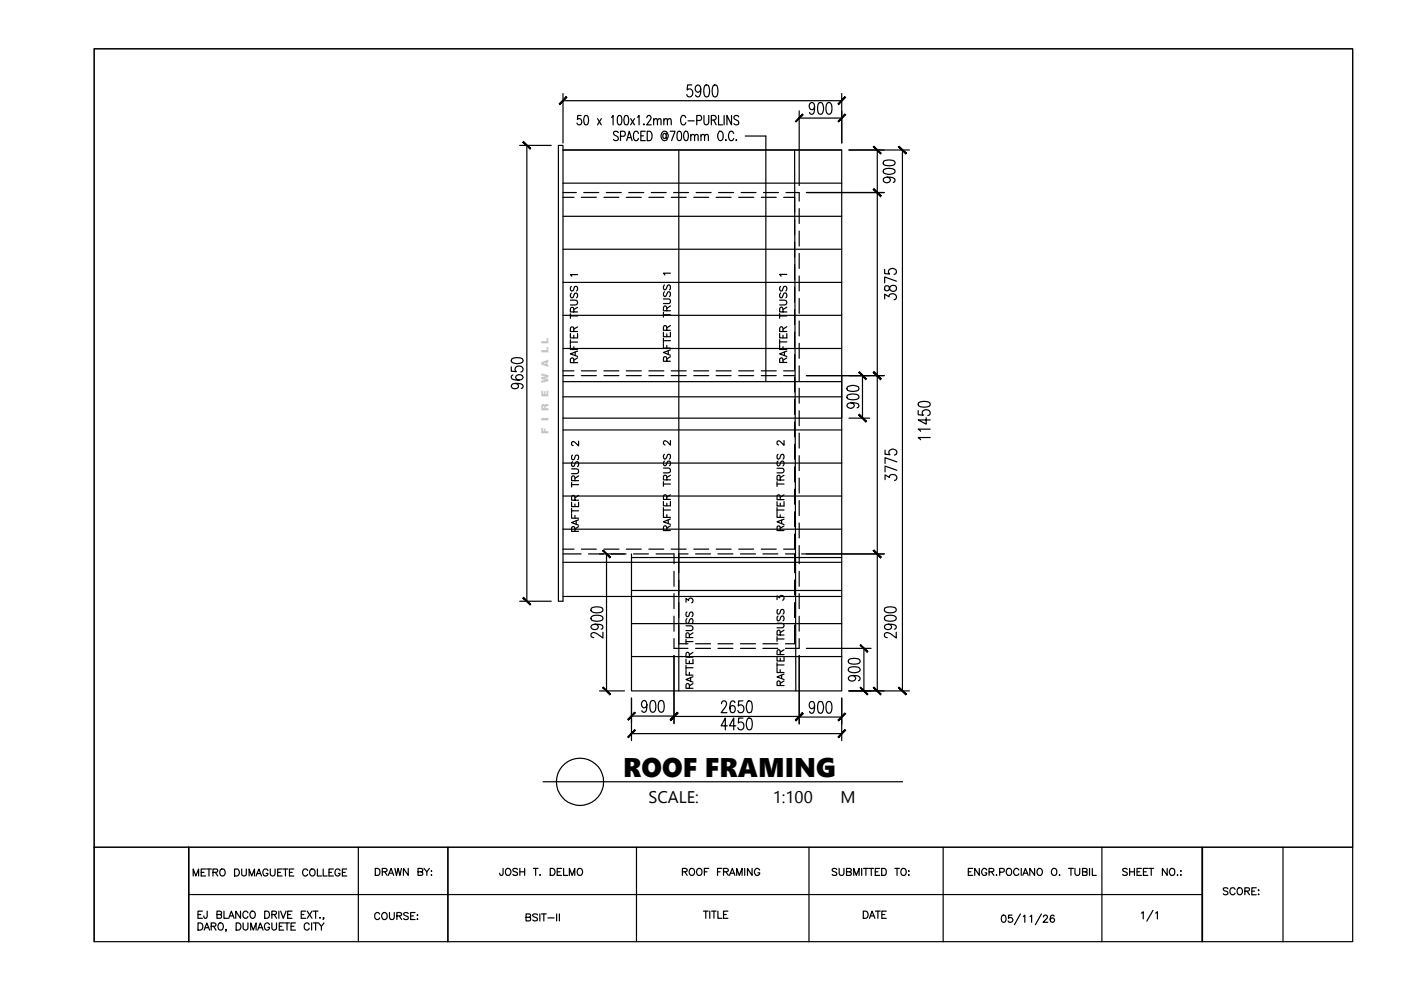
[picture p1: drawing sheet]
<svg xmlns="http://www.w3.org/2000/svg" width="297mm" height="210mm" viewBox="0 0 297 210" stroke-linecap="round" stroke-linejoin="round" font-family="sans-serif">
<defs><g id="words">
<g font-size="6.2">
<text x="183.4" y="87.8" transform="rotate(-90 183.4 87.8)">900</text>
<text x="135.1" y="152.4">900</text>
</g>
<g font-size="5.7">
<text x="144.6" y="21.9">5900</text>
<text x="170.7" y="25.4">900</text>
<text x="112.2" y="83.6" transform="rotate(-90 112.2 83.6)">9650</text>
<text x="129.1" y="136.5" transform="rotate(-90 129.1 136.5)">2900</text>
<text x="183.4" y="145.7" transform="rotate(-90 183.4 145.7)">900</text>
<text x="152" y="155.9">4450</text>
<text x="152" y="152.4">2650</text>
<text x="170.7" y="152.4">900</text>
<text x="132.1" y="164.8">ROOF FRAMING</text>
</g>
<g font-size="4.4">
<text x="258.6" y="190.9">SCORE:</text>
<text x="78.7" y="196.1">COURSE:</text>
<text x="182" y="195.8">DATE</text>
</g>
<g font-size="3.6">
<text x="137.5" y="170.2">SCALE:</text>
<text x="163.9" y="170.2">1:100</text>
<text x="178.2" y="170.2">M</text>
</g>
<text font-size="2.1" fill="#c7c8ca" x="116.3" y="91.9" transform="rotate(-90 116.3 91.9)">F I R E W A L L</text>
</g></defs>
<!-- layer: 0 -->
<g fill="none" stroke="#000" stroke-width=".25">
<path d="M20 10.3h266.8v189.4h-266.8zM119.4 19.8v10.5M178.5 19.8v10.5M110.2 30.8h6.7M111.7 30.8v96.7M118.4 30.8h1v96.7h-1zM119.4 21.4h59.1M119.4 38.8h59.1M123.2 24.5h-.7l-.1 .8a.6 .6 0 0 1 1 .5 .6 .6 0 0 1-1 .5l-.1-.2M124 24.6l.4-.1a1.36 1.36 0 0 1 0 2h-.2a1.56 1.56 0 0 1-.2-1.9zM126.7 25.2l.8 1.3M127.5 25.2l-.8 1.3"/>
<path d="M129.7 24.9l.3-.4v2M131.1 24.6l.3-.1a1.36 1.36 0 0 1 0 2h-.1a1.56 1.56 0 0 1-.2-1.9zM131.1 28.1a.53 .53 0 0 0-.6-.3 .53 .53 0 0 0-.4 .5l.1 .3 .7 .4a.48 .48 0 0 1 .2 .5 .48 .48 0 0 1-.4 .3h-.3l-.3-.2M131.6 28.9l.8-.1 .2-.3-.2-.6-.8-.1v2M132.5 24.6l.4-.1a1.36 1.36 0 0 1 0 2h-.2a1.56 1.56 0 0 1-.2-1.9zM132.9 29.8l.5-2 .6 2M133.1 29.2h.7M133.7 25.2l.8 1.3M134.5 25.2l-.8 1.3M135.2 24.9l.3-.4v2M135.4 28.3a.51 .51 0 0 0-.8-.4 1.44 1.44 0 0 0 .1 1.9 .52 .52 0 0 0 .7-.4M135.9 28.8h.5"/>
<path d="M136.4 26.4h.2zM136.8 27.8h-.9v2h.9M137.1 24.9l.3-.4h.3l.3 .2a.66 .66 0 0 1-.2 .8l-.7 1h1M137.2 27.8h.5a1.2 1.2 0 0 1 0 2h-.5zM138.6 25.5l.3-.3h.4l.1 1.3M138.6 25.2v1.3M139.4 25.5l.3-.3h.4l.1 1.3M140.7 25.5l.4-.3h.4v1.3M140.7 25.2v1.3M141.3 28.6l-.3-.3a.53 .53 0 0 0-.5 .5 .53 .53 0 0 0 .5 .6l.3-.3M141.3 28.3v1.1a.84 .84 0 0 0 .4-.9 .84 .84 0 0 0-.7-.7 1.01 1.01 0 0 0-.9 1 1.01 1.01 0 0 0 .9 1l.5-.2M141.5 25.5l.4-.3h.3l.1 1.3"/>
<path d="M142.1 27.8h1l-.7 2M143.7 27.9l.4-.1a1.36 1.36 0 0 1 0 2h-.1a1.56 1.56 0 0 1-.3-1.9zM143.9 31.8v114.7M145.2 27.9l.3-.1a1.36 1.36 0 0 1 0 2h-.1a1.42 1.42 0 0 1-.2-1.9zM145.4 24.9a.51 .51 0 0 0-.8-.3 1.38 1.38 0 0 0 .1 1.9 .53 .53 0 0 0 .7-.5M145.9 25.6h1.3M146.5 28.9l.3-.4 .4 .1 .1 1.2M146.5 28.5v1.3M147.3 28.9l.3-.4 .3 .1 .1 1.2M147.7 25.5h.9l.1-.3-.1-.6-.9-.1v2M148.6 28.9l.4-.4 .3 .1 .1 1.2M148.6 28.5v1.3"/>
<path d="M149.3 24.5v1.7a.47 .47 0 0 0 .5 .3 .47 .47 0 0 0 .4-.3l.1-1.7M149.4 28.9l.4-.4 .3 .1 .1 1.2M150.8 25.5h.7l.3-.3v-.3l-.1-.3-.9-.1v2M151.3 25.5l.5 1M152.3 24.5v2h.9M152.5 27.9l.1-.1a.86 .86 0 0 1 .7 1.3 .6 .6 0 0 1-.6 .7 .6 .6 0 0 1-.5-.7v-.5zM153.5 24.5v2M153.8 29.7h.2zM155.1 24.5v2l-1-2v2M155.6 28.3a.51 .51 0 0 0-.8-.4 1.38 1.38 0 0 0 .1 1.9 .53 .53 0 0 0 .7-.4M156 29.7h.2zM156.6 24.8a.49 .49 0 0 0-.8-.3 .49 .49 0 0 0 .1 .8l.4 .2a.54 .54 0 0 1 .2 .9 .54 .54 0 0 1-.9-.2"/>
<path d="M158 28.8h4.4v52.1M168.5 31.8l.2 114.7M169.4 23.5v15.8M178.5 31.8h-59.1h59.1v114.7h-44.6v-29.1M180 31.8h12.8M186 31.8v114.7M187.4 36a2.65 2.65 0 0 1 2.2 0l.2 .4a1.62 1.62 0 0 1-2.1 .4l-.3-.1zM187.4 34.2a2.65 2.65 0 0 1 2.2 0l.2 .4a1.62 1.62 0 0 1-2.1 .5l-.3-.2zM188.1 37.6a.71 .71 0 0 1 .7 .6 .74 .74 0 0 1-.9 .5 .74 .74 0 0 1-.5-.8 2.09 2.09 0 0 1 2.2 0l.2 .4-.2 .3-.2 .1M191.3 31.8v114.7M119.4 40.8h2.8M119.4 41.8h2.3"/>
<path d="M119.4 45.9h59.1M119.4 52.8h59.1M119.4 59.9h59.1M122.5 58.2h-1.6l.3 .4M123.3 41.8h3.1M123.8 40.8h3.1M128 41.8h3.2M128.6 40.8h3.1M132.8 41.8h3.2M133.3 40.8h3.2M137.6 41.8h3.1M138.1 40.8h3.2"/>
<path d="M142.1 57.9h-1.4l.3 .4M142.3 41.8h3.2M142.8 40.8h3.2M147.1 41.8h3.2M147.6 40.8h3.2M151.8 41.8h3.2M152.3 40.8h3.2M156.6 41.8h3.2M157.1 40.8h3.2M161.4 41.8h3.2M161.9 40.8h3.1M166.1 41.8h2.4v3.2"/>
<path d="M166.7 40.8h2.7v1.8M166.8 58.2h-1.5l.3 .4M168.5 46.6v3.2M168.5 51.4v3.1M168.5 56.1v3.2M169.4 44.2v3.2M169.4 49v3.2M169.4 53.7v3.2M169.4 58.5v3.2M171 40.8h16.5M187.6 57.1v.9l1 .1a.75 .75 0 0 1 0-1.1 .75 .75 0 0 1 1.1 0 .59 .59 0 0 1 .4 .7 .59 .59 0 0 1-.5 .5M190.1 59.6l-2.5-.9v1.3"/>
<path d="M119.4 79.6h2.3M119.4 78.6h2.3M119.4 66.9h59.1M119.4 73.9h59.1M120.9 73.2v.9h1.6M120.9 70.7v.9h1.6v-.9M120.9 63.6h1.1l.5 .5-.1 .3-.4 .3h-1.1M120.9 72.5h1.6M120.9 67h1.6M120.9 66.5v1M120.9 72v1M121.1 62.2a.54 .54 0 0 0-.2 .5 .54 .54 0 0 0 .4 .4l.2-.1 .4-.8h.3a.63 .63 0 0 1 0 .9"/>
<path d="M121.1 60.7a.54 .54 0 0 0-.2 .6 .54 .54 0 0 0 .4 .4l.3-.3 .3-.6 .3-.1a.63 .63 0 0 1 0 1M121.7 76.9l-.1-.9-.4-.1-.3 .3v.7h1.6M121.7 70.3l-.1-.9h-.5l-.2 .3v.6h1.6M121.7 66.1l-.1-.8-.5-.1-.2 .3v.6h1.6M121.7 71.1v.5M121.7 73.5v.6M121.9 74.6v.8M122.5 74.4l-1.6 .6 1.6 .6M122.5 75.9l-.8 .5M122.5 69.3l-.8 .5M122.5 65.2l-.8 .4M123.3 79.6h3.1"/>
<path d="M123.3 78.6h3.1M128 79.6h3.2M128 78.6h3.2M132.8 79.6h3.2M132.8 78.6h3.2M137.6 79.6h3.1M137.6 78.6h3.1M140.7 72.9v.9h1.4M140.7 70.5v.9h1.4v-.9M140.7 63.4h1a.49 .49 0 0 1 .4 .5 .49 .49 0 0 1-.4 .5h-1M140.7 72.2h1.4M140.7 66.2v1"/>
<path d="M140.7 71.7v1M140.7 66.7h1.4M140.9 61.9l-.2 .3 .2 .7 .3-.1 .5-.9 .4 .1v.5l-.2 .4M140.9 60.4l-.2 .2a.54 .54 0 0 0 .3 .8l.7-1 .4 .2v.5l-.2 .3M141.4 76.6l-.1-.9h-.5l-.1 .9h1.4M141.4 70l-.1-.8-.2-.2-.3 .1-.1 .9h1.4M141.4 65.9l-.1-.9-.2-.1-.3 .1-.1 .9h1.4M141.4 70.8v.6M141.4 73.3v.5M141.7 74.4v.7M142.1 74.2l-1.4 .5 1.4 .6M142.1 75.6l-.7 .5"/>
<path d="M142.1 69l-.7 .5M142.1 64.9l-.7 .5M142.3 79.6h3.2M142.3 78.6h3.2M147.1 79.6h3.2M147.1 78.6h3.2M151.8 79.6h3.2M151.8 78.6h3.2M156.6 79.6h3.2M156.6 78.6h3.2M161.4 79.6h3.2M161.4 78.6h3.2"/>
<path d="M165.3 73.2v.9h1.5M165.3 70.7v.9h1.5v-.9M165.3 63.6h1.1l.2 .1 .2 .4-.2 .5-1.3 .1M165.3 72.5h1.5M165.3 66.5v1M165.3 72v1M165.3 67h1.5M165.5 62.1l-.1 .2a.53 .53 0 0 0 .3 .8l.2-.1 .3-.8 .4-.1 .1 .2a.65 .65 0 0 1-.1 .8M165.5 60.7a.54 .54 0 0 0-.2 .6 .54 .54 0 0 0 .4 .4l.2-.1 .2-.8 .5-.1a.63 .63 0 0 1 0 1M166 76.8l-.1-.8-.3-.1-.3 .3v.6h1.5M166 70.3l-.1-.9-.3-.1-.3 .4v.6h1.5M166 66.1l-.1-.8-.3-.2-.3 .4v.6h1.5"/>
<path d="M166 71.1v.5M166 73.5v.6M166.1 79.6h2.4M166.1 78.6h2.4M166.3 74.6v.8M166.8 74.4l-1.5 .6 1.5 .6M166.8 75.9l-.8 .5M166.8 69.3l-.8 .5M166.8 65.1l-.8 .5M168.5 60.9v3.2M168.5 65.6v3.2M168.5 70.4v3.2"/>
<path d="M168.5 75.2v3.1M168.5 79.9v3.2M169.4 63.3v3.1M169.4 68v3.2M169.4 72.8v3.2M169.4 77.6v3.1M171 79.6h16.5M178.5 79.6v9.1h-59.1M187.6 63.4v-1l.9 .5a.76 .76 0 0 1 1-.6 .76 .76 0 0 1 .4 1.1l-.3 .2M187.6 60.7a.59 .59 0 0 0 0 .6 .59 .59 0 0 0 .6 .4l.3-.3a.82 .82 0 0 1 .6-.9 .82 .82 0 0 1 1 .5 .73 .73 0 0 1-.6 .8 .73 .73 0 0 1-.9-.6l-.1-.4a.6 .6 0 0 0-.9-.1zM119.4 80.9h59.1M119.4 84.1h59.1"/>
<path d="M119.4 91.2h59.1M119.4 98.2h59.1M121.2 99.4h1a.52 .52 0 0 1 .5 .5 .52 .52 0 0 1-.5 .5h-1M121.4 97.9l-.2 .4v.5l.2 .1 .3-.1 .3-.7 .5-.2 .2 .4-.1 .5-.1 .1M121.4 96.5l-.2 .3v.5l.2 .2 .3-.1 .4-.9 .5 .1v.7l-.1 .2M122.7 93.5v1l-.8-.7-.5-.2-.2 .1v.5l.3 .3M140.7 99.2h1a.52 .52 0 0 1 .4 .6 .52 .52 0 0 1-.4 .5h-1M140.9 97.8a.55 .55 0 0 0-.3 .5 .55 .55 0 0 0 .4 .4h.2l.3-.8 .2-.1 .4 .1v.5l-.2 .3M140.9 96.3a.59 .59 0 0 0 .1 1l.7-1 .4 .1v.6l-.2 .3M142.1 93.4v1l-.6-.7-.4-.3-.3 .1-.1 .5 .3 .3M164.7 99.3h1.3l.2 .4-.1 .3-.3 .3h-1.1M165 97.8l-.3 .3 .1 .5 .2 .2 .3-.2 .3-.8h.4a.67 .67 0 0 1 0 1"/>
<path d="M165 96.3l-.3 .4 .1 .5 .2 .1 .3-.1 .2-.6 .3-.3a.57 .57 0 0 1 .4 .5 .57 .57 0 0 1-.2 .5M166.2 93.4v1l-.9-.9h-.3l-.2 .1-.1 .4 .4 .3M168.5 84.7v3.2M168.5 89.5v3.1M168.5 94.2v3.2M168.5 99v3.2M169.4 82.3v3.2M169.4 87.1v3.2M169.4 91.8v3.2M169.4 96.6v3.2M187.6 95.4v.9l1.1 .1a.75 .75 0 0 1 0-1.1 .75 .75 0 0 1 1.1 0 .59 .59 0 0 1 .4 .7 .59 .59 0 0 1-.6 .5M190.1 99.7l-2.5-.9v1.2"/>
<path d="M190.1 97.9l-2.5-.9v1.3M194.7 87.1v.8l1.1 .1a.68 .68 0 0 1-.2-.9 .68 .68 0 0 1 .9-.2 .62 .62 0 0 1 .7 .5 .62 .62 0 0 1-.5 .7M194.8 85.4a2.65 2.65 0 0 1 2.3 0l.1 .4a1.62 1.62 0 0 1-2 .4l-.4-.1-.1-.3zM196.4 88.6v1.3l-1.7-.9h2.5M197.2 92.8h-2.5l.5 .4M197.2 91h-2.5l.5 .5M119.4 117.4h3.8M119.4 116.4h2.3M119.4 105.2h59.1M119.4 112.2h59.1M119.4 119.2h59.1M121.2 108.9v1h1.5"/>
<path d="M121.2 106.5v.9h1.5v-.9M121.2 108.3h1.5M121.2 102.3v1M121.2 107.8v1M121.2 102.8h1.5M121.9 112.7l-.1-.9-.4-.2-.2 .2v.9h1.5M121.9 106.1l-.1-.9-.4-.2-.2 .2v.9h1.5M121.9 101.9l-.1-.8-.4-.2-.2 .2v.8h1.5M121.9 106.9v.5M121.9 109.3v.6M122.2 110.4v.7M122.7 110.2l-1.5 .6 1.5 .6"/>
<path d="M122.7 111.6l-.8 .6M122.7 105l-.8 .6M122.7 100.9l-.8 .5M123.3 116.4h3.1M124.8 117.4h7.9M128 116.4h3.2M128.6 117.4v29.1M132.8 116.4h3.2M133.9 118.2h44.6M134.3 117.4h3.2M137.6 116.4h3.1M139.1 117.4h3.8v2.1"/>
<path d="M140.7 108.8v.9h1.4M140.7 106.3v.9h1.4v-.9M140.7 102.1v1M140.7 107.6v1M140.7 108.1h1.4M140.7 102.6h1.4M141.4 112.5l-.1-.9-.2-.1-.3 .1-.1 .9h1.4M141.4 105.9l-.1-.9h-.5l-.1 .9h1.4M141.4 101.7l-.1-.8-.5-.1-.1 .9h1.4M141.4 106.7v.5M141.4 109.1v.6M141.7 110.3v.7"/>
<path d="M142.1 110l-1.4 .6 1.4 .6M142.1 111.5l-.7 .5M142.1 104.9l-.7 .5M142.1 100.8l-.7 .4M142.3 116.4h3.2M143.9 117.4h2M147.1 116.4h3.2M147.5 117.4h3.2M151.8 116.4h3.2M152.2 117.4h3.2M156.6 116.4h3.2M157 117.4h3.2"/>
<path d="M161.4 116.4h3.2M161.7 117.4h3.2M164.7 108.8v.9h1.5M164.7 106.4v.9h1.5v-.9M164.7 108.1h1.5M164.7 102.6h1.5M164.7 102.1v1M164.7 107.6v1M165.4 112.5v-.9h-.5l-.2 .9h1.5M165.4 105.9v-.9l-.4-.1-.2 .1-.1 .9h1.5M165.4 101.8v-.9l-.4-.1-.2 .1-.1 .9h1.5M165.4 106.7v.6"/>
<path d="M165.4 109.1v.6M165.7 110.3v.7M166.2 110.1l-1.5 .5 1.5 .6M166.2 111.5l-.8 .5M166.2 104.9l-.8 .5M166.2 100.8l-.8 .5M166.5 117.4h2v4M168.5 103.7v3.2M168.5 108.5v3.2M168.5 113.3v3.1h-2.4M169.4 101.4v3.1M169.4 106.1v3.2"/>
<path d="M169.4 110.9v3.2M169.4 115.7v3.8M170 117.4h17.5M187.6 101.7v-1l1 .5a.76 .76 0 0 1 1-.6 .76 .76 0 0 1 .4 1.1l-.4 .2M110.2 127.5h6.7M119.4 126.5h59.1M133.9 125.2h44.6M133.9 132.2h44.6M133.9 139.2h44.6M142.9 135.4v2.1h3M142.9 121.1v3.2M142.9 125.9v3.1"/>
<path d="M142.9 130.7v3.1M142.9 139v14.4M143.9 136.5h2M145.4 139.8v.9h1.5v-.9M145.4 132.7h1.1l.4 .4-.2 .5-1.3 .1M145.4 127.7v-.8l.6 .4a.47 .47 0 0 1 .4-.5 .47 .47 0 0 1 .5 .5l-.1 .4-.2 .1M145.4 135.6v.9M145.4 136h1.5M145.7 131.2l-.3 .3 .1 .6 .2 .1 .3-.1 .4-.9h.3l.1 .1a.65 .65 0 0 1-.1 .9M145.7 129.8l-.3 .3 .1 .5 .2 .1h.3l.4-.9h.3a.63 .63 0 0 1 0 .9M146.2 139.3l-.1-.8-.4-.2-.2 .2-.1 .8h1.5M146.2 135.2l-.1-.9-.4-.1-.2 .1-.1 .9h1.5"/>
<path d="M146.9 138.3l-.7 .5M146.9 134.2l-.7 .5M147.5 137.5h3.2M147.5 136.5h3.2M152.2 137.5h3.2M152.2 136.5h3.2M157 137.5h3.2M157 136.5h3.2M161.7 137.5h3.2M161.7 136.5h3.2M164.7 139.2v.9h1.5v-.9M164.7 132.1h1.1l.4 .5-.2 .5h-1.3"/>
<path d="M164.7 127.1v-.8l.6 .5a.5 .5 0 0 1 .8-.4 .5 .5 0 0 1-.2 .9M164.7 135v1M164.7 135.5h1.5M165 130.6l-.3 .4 .1 .5 .2 .1 .3-.1 .3-.8 .4-.1 .1 .2a.65 .65 0 0 1-.1 .8M165 129.2l-.3 .4 .1 .5 .2 .1 .3-.1 .3-.8 .4-.1a.63 .63 0 0 1 0 1M165.4 138.8v-.9l-.4-.1-.2 .1-.1 .9h1.5M165.4 134.6v-.8l-.4-.2-.2 .2-.1 .8h1.5M165.4 139.6v.5M166.2 137.8l-.8 .5M166.2 133.6l-.8 .5M168.5 123v3.2M168.5 127.8v3.2"/>
<path d="M168.5 132.5v4h-2M169.4 121.1v3.2M169.4 125.9v3.1M169.4 130.7v3.1M169.4 135.4v2.1h-2.9M169.4 139v14.5M171 137.5h13.7M187.6 130.7a2.31 2.31 0 0 1 2.3 0l.1 .5a1.27 1.27 0 0 1-1.4 .5l-1-.2zM187.6 128.9a2.65 2.65 0 0 1 2.3 0l.1 .5a1.27 1.27 0 0 1-1.4 .5l-1-.3zM188.3 132.3l.6 .3a.72 .72 0 0 1-.5 1 .72 .72 0 0 1-.9-.7l.1-.3a2.38 2.38 0 0 1 2.3 0l.1 .5-.4 .3M190 134v1.3l-1.2-.9a.83 .83 0 0 0-1.3 .1l.1 .5 .5 .2M127.1 146.5h5.3"/>
<path d="M133.9 148v9M133.9 155.5h44.6M142.9 151.9h26.5M145.4 142.2v.9h1.5M145.4 141.6h1.5M145.4 141.1v.9M146.2 145.9l-.1-.9-.4-.1-.2 .1-.1 .9h1.5M146.2 140.1v.6M146.2 142.6v.5M146.4 143.7v.7M146.9 143.5l-1.5 .6 1.5 .5M146.9 144.9l-.7 .5"/>
<path d="M164.7 141.7v.9h1.5M164.7 140.5v1M164.7 141h1.5M165.4 145.3v-.8l-.4-.1-.2 .1-.1 .8h1.5M165.4 142v.6M165.7 143.1v.8M166.2 142.9l-1.5 .6 1.5 .6M166.2 144.4l-.8 .5M178.5 148v9M180 146.5h12.8M20 179.6h266.8M40 179.6v20.1"/>
<path d="M76 179.6v20.1M94.9 179.6v20.1M95 179.6v20.1M115.1 165.7h76.3M134.9 179.6v20.1M171.5 179.6v20.1M200 179.6v20.1M233.6 179.6v20.1M254.8 179.6v20.1M255 179.6v20.1M272 179.6v20.1M40 199.7v-20.1v20.1"/>
<path d="M40 189.7h215M41 185.7v-1.5l.5 1.5 .6-1.5v1.5M42 195.7h.5a.82 .82 0 0 1 .5 .7 .82 .82 0 0 1-.5 .8h-.5zM42 193.9h.6M42.7 185h.6M42.9 193.2h-.9v1.5h.9M43.3 197.2l.5-1.5 .6 1.5M43.5 196.7h.7M43.6 184.2h-.9v1.5h.9M43.8 184.2h1M43.9 193.2l-.1 1.4h-.5l-.1-.4M44.3 184.2v1.5"/>
<path d="M44.8 196.4h.8l.2-.4-.4-.3h-.6v1.5M45.2 185l.8-.1 .2-.4-.2-.2-.8-.1v1.5M45.3 196.4l.5 .8M45.7 185l.5 .7M46 193.9l.9-.1v-.4l-.3-.2h-.6v1.5h.6l.3-.2v-.4l-.3-.2M46.3 195.9a.66 .66 0 0 1 1 0 .66 .66 0 0 1 0 .9 .54 .54 0 0 1-.7 .4 .54 .54 0 0 1-.4-.6zM46.7 184.5l.2-.2a.7 .7 0 0 1 .9 .7 .7 .7 0 0 1-.9 .6l-.3-.4zM47.5 193.2v1.5h.9M48 197.1h-.1h.1l-.1 .4M48.5 194.7l.6-1.5 .5 1.5M48.7 194.2h.7M49.7 184.2h.5a.78 .78 0 0 1 .6 .8 .78 .78 0 0 1-.6 .7h-.5z"/>
<path d="M50.1 195.7h.5a.82 .82 0 0 1 .5 .7 .82 .82 0 0 1-.5 .8h-.5zM51 193.2v1.5l-1-1.5v1.5M51.3 184.2v1.3l.4 .2 .5-.2v-1.3M51.5 195.7v1.1l.5 .4 .4-.1 .2-.3v-1.1M52.6 193.6a.6 .6 0 0 0-.9-.4 .6 .6 0 0 0-.2 .9 .54 .54 0 0 0 .4 .6 .54 .54 0 0 0 .7-.4M52.8 185.7v-1.5l.6 1.5 .6-1.5v1.5M53.2 193.4a.61 .61 0 0 1 .8-.1 .61 .61 0 0 1 .1 .8 .57 .57 0 0 1-.5 .6 .57 .57 0 0 1-.6-.6zM53.2 197.2v-1.5l.5 1.5 .6-1.5v1.5M54.3 185.7l.6-1.5 .5 1.5M54.5 185.2h.7M54.6 197.2l.6-1.5 .6 1.5M54.8 196.7h.8"/>
<path d="M56.1 193.2h.5a.82 .82 0 0 1 .6 .7 .82 .82 0 0 1-.6 .8h-.5zM56.8 184.6a.55 .55 0 0 0-.6-.4 .55 .55 0 0 0-.5 .6v.4a.53 .53 0 0 0 .6 .5 .53 .53 0 0 0 .5-.5h-.3M57.1 196.1a.6 .6 0 0 0-.8-.4 .6 .6 0 0 0-.2 .9 .53 .53 0 0 0 .5 .6 .53 .53 0 0 0 .5-.6h-.3M57.3 184.2v1.1l.4 .4 .4-.1 .2-.3v-1.1M57.6 193.9l1-.1v-.4l-.3-.2h-.7v1.5M57.6 195.7v1.1l.5 .4 .5-.2v-1.3M58.2 193.9l.4 .8M58.9 185h.6M59.1 193.2v1.5M59.2 196.4h.6M59.5 193.2l.6 1.5 .5-1.5M59.8 184.2h-.9v1.5h.9"/>
<path d="M60 184.2h1M60.1 195.7h-.9v1.5h.9M60.4 195.7h1M60.5 184.2v1.5M60.9 195.7v1.5M61 193.9h.6M61.4 185h.6M61.7 196.4h.6M61.9 193.2h-.9v1.5h.9M62.3 184.2h-.9v1.5h.9M62.6 195.7h-.9v1.5h.9M63.9 193.9h.5"/>
<path d="M64.8 193.2h-.9v1.5h.9M65.1 193.2l1.1 1.5M65.2 184.6a.55 .55 0 0 0-.6-.4 .55 .55 0 0 0-.4 .6v.4a.55 .55 0 0 0 .4 .5 .55 .55 0 0 0 .6-.3M65.6 196.1a.6 .6 0 0 0-.9-.4 .6 .6 0 0 0-.2 .9 .54 .54 0 0 0 .4 .6 .54 .54 0 0 0 .7-.4M65.9 184.3a.75 .75 0 0 1 1 .5 .75 .75 0 0 1-.5 .9 .79 .79 0 0 1-.8-.5 .79 .79 0 0 1 .3-.9zM66.1 195.7v1.5M66.2 193.2l-1.1 1.5M66.4 193.2h1M66.4 195.7h1M66.9 193.2v1.5M66.9 195.7v1.5M67.3 184.2v1.5h.9"/>
<path d="M67.5 195.7l.6 .7v.8M67.8 194.6h.1zM68.5 184.2v1.5h.9M68.7 194.6h-.2h.2l-.2 .4M68.7 195.7l-.6 .7M69.8 185h.5M70.7 184.2h-.9v1.5h.9M72.1 184.6a.55 .55 0 0 0-.6-.4 .55 .55 0 0 0-.5 .6v.4a.53 .53 0 0 0 .6 .5 .53 .53 0 0 0 .5-.5h-.4M72.6 185h.6M73.5 184.2h-.9v1.5h.9M79.6 184.1h.4a.79 .79 0 0 1 .6 .8 .79 .79 0 0 1-.6 .7h-.4zM81.1 184.8l.9-.1v-.5l-.9-.1v1.5"/>
<path d="M81.6 184.8l.5 .8M82.3 185.6l.6-1.5 .6 1.5M82.6 185.1h.7M83.7 184.1l.4 1.5 .3-1.5 .4 1.5 .3-1.5M86.6 184.1v1.5l-1.1-1.5v1.5M88.6 184.8l1-.1v-.5l-1-.1v1.5l1-.1v-.4l-.3-.3M89.9 184.1l.6 .7v.8M91 184.1l-.5 .7M91.5 184.6v.2zM91.5 185.5v.1zM106.7 184.1l-.1 1.4-.5 .1-.2-.5M107.3 184.3a.7 .7 0 0 1 1.1 .5 .7 .7 0 0 1-.8 .8l-.4-.3z"/>
<path d="M109.7 184.3a.55 .55 0 0 0-.5-.2 .55 .55 0 0 0-.5 .4l.2 .2 .7 .3 .1 .2-.1 .4h-.7l-.2-.2M110.2 184.1v1.5M110.2 184.8h1M111.2 184.1v1.5M111.5 194.5l.9-.1 .1-.2-.1-.4h-.9v1.5l.9-.2 .1-.4-.3-.2M113.1 184.1h1M113.6 184.1v1.5M113.9 194l-.3-.2h-.5l-.2 .2 .2 .3 .7 .3 .1 .2v.2l-.3 .3-.7-.3M114.5 193.8v1.5M114.5 185.5v.1zM114.8 193.8h1M115.3 193.8v1.5"/>
<path d="M116.1 194.6h1.4M116.7 184.1h.5a.79 .79 0 0 1 .5 .8 .79 .79 0 0 1-.5 .7h-.5zM118 193.8v1.5M118.1 184.8h.6M118.6 193.8v1.5M119.1 184.1h-1v1.5h1M119.5 184.1v1.5h.9M120.7 185.6v-1.5l.6 1.5 .6-1.5v1.5M122.5 184.3a.69 .69 0 0 1 1 .1 .69 .69 0 0 1-.1 1 .69 .69 0 0 1-1-.1 .69 .69 0 0 1 .1-1zM144.7 184.8l.9-.1v-.5l-.9-.1v1.5M145.2 184.8l.5 .8M146.2 184.3a.69 .69 0 0 1 1 .1 .69 .69 0 0 1-.1 1 .69 .69 0 0 1-.9-.1 .69 .69 0 0 1 0-1z"/>
<path d="M147.8 184.3a.69 .69 0 0 1 1 .1 .69 .69 0 0 1-.1 1 .69 .69 0 0 1-1-.1 .69 .69 0 0 1 .1-1zM149.1 193.2h1M149.3 184.8h.6M149.6 193.2v1.5M150.3 184.1h-1v1.5M150.5 193.2v1.5M150.9 193.2h.9M151.4 193.2v1.5M152.1 184.8h.6M152.2 193.2v1.5h.9M153.1 184.1h-1v1.5M153.4 184.8l.9-.1v-.5l-.9-.1v1.5"/>
<path d="M153.4 193.9h.6M153.9 184.8l.5 .8M154.3 193.2h-.9v1.5h.9M154.7 185.6l.6-1.5 .5 1.5M154.9 185.1h.7M156.2 185.6v-1.5l.5 1.5 .6-1.5v1.5M157.9 184.1v1.5M159.5 184.1v1.5l-1-1.5v1.5M161.1 184.5a.65 .65 0 0 0-1-.2 .65 .65 0 0 0-.1 1 .52 .52 0 0 0 .7 .3 .52 .52 0 0 0 .4-.5h-.4M177.4 184.3a.55 .55 0 0 0-.5-.2 .55 .55 0 0 0-.5 .4l.2 .2 .7 .3 .1 .2-.1 .4h-.5l-.4-.2M177.9 184.1v1.1a.52 .52 0 0 0 .5 .4 .52 .52 0 0 0 .5-.4v-1.1M179.5 184.8h.9l.1-.3-.1-.3-.9-.1v1.5h.9l.1-.5-.3-.3"/>
<path d="M181 185.6v-1.5l.6 1.5 .5-1.5v1.5M182.7 184.1v1.5M183.1 184.1h1M183.6 184.1v1.5M184.2 184.1h1M184.7 184.1v1.5M185.6 184.8h.5M186.5 184.1h-.9v1.5h.9M186.9 184.1h.5a.81 .81 0 0 1 .5 .8 .81 .81 0 0 1-.5 .7h-.5zM189.7 184.1h1M190.2 184.1v1.5M191.1 184.3a.69 .69 0 0 1 1 .1 .69 .69 0 0 1-.1 1 .69 .69 0 0 1-1-.1 .69 .69 0 0 1 .1-1z"/>
<path d="M192.7 184.6v.2zM192.7 185.5v.1zM205.3 184.8h.6M206.2 184.1h-.9v1.5h.9M207.6 184.1v1.5l-.9-1.5v1.5M209.2 184.5a.55 .55 0 0 0-.6-.4 .55 .55 0 0 0-.5 .6 .61 .61 0 0 0 .2 .8 .61 .61 0 0 0 .9-.1v-.3h-.3M209.7 184.8h.9l.1-.3-.1-.3-.9-.1v1.5M210.2 184.8l.5 .8M211.3 185.5v.1zM211.9 184.9l.9-.1 .1-.6-1-.1v1.5M212.5 194.1a.47 .47 0 0 1 .7 .2l.1 .4a.66 .66 0 0 1-.6 .9 .97 .97 0 0 1-.2-1.5zM213.5 184.3a.61 .61 0 0 1 .8 0 .61 .61 0 0 1 .2 .8 .61 .61 0 0 1-.8 .5 .61 .61 0 0 1-.4-.9z"/>
<path d="M214.6 194h-.7l-.1 .7a.53 .53 0 0 1 .8 0 .53 .53 0 0 1-.1 .8 .53 .53 0 0 1-.8-.2M216 184.5a.65 .65 0 0 0-.9-.2 .65 .65 0 0 0-.1 1 .54 .54 0 0 0 .5 .3 .54 .54 0 0 0 .5-.3M216.4 193.8l-1.3 2.3M216.5 184.1v1.5M216.9 185.6l.5-1.5 .6 1.5M216.9 194.3l.4-.3v1.6M217.1 185.1h.7M218.4 194.3l.3-.3v1.6M219.4 184.1v1.5l-1.1-1.5v1.5M220 184.3a.72 .72 0 0 1 1 .2 .72 .72 0 0 1-.3 1.1 .73 .73 0 0 1-.8-.4 .73 .73 0 0 1 .1-.9zM220.8 193.8l-1.3 2.3M221.2 194.4l.3-.4h.3l.3 .3-.1 .3-.9 1h1.1"/>
<path d="M223.1 184.3a.61 .61 0 0 1 .8 0 .61 .61 0 0 1 .2 .8 .61 .61 0 0 1-.8 .5 .61 .61 0 0 1-.4-.9zM223.5 194.2l-.1-.1a.43 .43 0 0 0-.7 .2 .88 .88 0 0 0 .4 1.3 .46 .46 0 0 0 .5-.5 .46 .46 0 0 0-.4-.5 .46 .46 0 0 0-.5 .4M224.6 185.5v.1zM226.6 184.1h1M227.1 184.1v1.5M227.9 184.1v1.1a.52 .52 0 0 0 .5 .4 .52 .52 0 0 0 .5-.4v-1.1M229.5 184.8l.9-.1v-.5l-.9-.1v1.5l.9-.1v-.5l-.2-.2M231 184.1v1.5M231.6 184.1v1.5h.8M239 184.3a.55 .55 0 0 0-.5-.2 .55 .55 0 0 0-.5 .4l.2 .2 .7 .3 .1 .2-.1 .4h-.7l-.2-.2M239.5 184.8h1M239.5 184.1v1.5"/>
<path d="M240.5 184.1v1.5M241.1 184.8h.6M242 184.1h-.9v1.5h.9M242 193.6l.4-.3v1.5M242.4 184.8h.6M243.4 184.1h-1v1.5h1M243.6 184.1h1M244.1 184.1v1.5M244.5 193l-1.4 2.3M245 193.6l.4-.3v1.5M247.5 184.1v1.5l-1-1.5v1.5M248.2 184.2a.73 .73 0 0 1 .9 .5 .73 .73 0 0 1-.4 .9 .76 .76 0 0 1-.8-.5 .76 .76 0 0 1 .3-.9z"/>
<path d="M249.6 185.6h.1zM250.3 184.7h.1zM250.3 185.6h.1z"/>
<circle cx="123" cy="165.8" r="5"/>
</g>
<g fill="#000" stroke="#000" stroke-width=".21">
<path d="M110.9 30.2l1.5 1.4 .1-.1zM110.9 30.2l.1-.2 1.5 1.5z"/>
<path d="M120 20.5l-1.3 1.7 1.5-1.5zM120 20.5l-1.3 1.7-.1-.2z"/>
<path d="M170.1 24.2l-1.3 1.6 1.5-1.4zM170.1 24.2l-1.3 1.6-.2-.1z"/>
<path d="M185.2 31.1l1.5 1.6 .1-.2zM185.2 31.1l.1-.1 1.5 1.5z"/>
<path d="M190.5 31.1l1.5 1.6 .2-.2zM190.5 31.1l.2-.1 1.5 1.5z"/>
<path d="M185.2 40.1l1.6 1.4-1.5-1.5zM185.2 40.1l1.6 1.4-.1 .2z"/>
<path d="M185.2 40.1l1.5 1.6 .1-.2zM185.2 40.1l.1-.1 1.5 1.5z"/>
<path d="M185.3 78.8l-.1 .2 1.6 1.3zM185.2 79l1.6 1.3-.1 .2z"/>
<path d="M185.2 79l1.5 1.5 .1-.2zM185.3 78.8l1.5 1.5-1.6-1.3z"/>
<path d="M127.8 116.8l1.5 1.5 .1-.2zM127.8 116.8l.2-.2 1.4 1.5z"/>
<path d="M185.2 116.8l1.6 1.3-1.5-1.5zM185.2 116.8l1.6 1.3-.1 .2z"/>
<path d="M185.2 116.8l1.5 1.5 .1-.2zM185.2 116.8l.1-.2 1.5 1.5z"/>
<path d="M111 126.6l-.1 .2 1.6 1.4zM110.9 126.8l1.6 1.4-.1 .1z"/>
<path d="M127.8 145.8l1.6 1.4-1.4-1.5zM127.8 145.8l1.6 1.4-.1 .1z"/>
<path d="M134.6 154.7l-1.4 1.7 1.5-1.5zM134.6 154.7l-1.4 1.7-.1-.2z"/>
<path d="M168.6 152.6l.2 .2 1.3-1.7zM170.1 151.1l.2 .2-1.5 1.5z"/>
<path d="M170.1 151.2l-1.3 1.6 1.5-1.4zM170.1 151.2l-1.3 1.6-.2-.1z"/>
<path d="M179.1 154.7l-1.4 1.5 .1 .2zM179.1 154.7l.2 .2-1.5 1.5z"/>
<path d="M185.2 145.8l1.6 1.4-1.5-1.5zM185.2 145.8l1.6 1.4-.1 .1z"/>
<path d="M190.5 145.8l1.7 1.4-1.5-1.5zM190.5 145.8l1.7 1.4-.2 .1z"/>
</g>
<path d="M20 10.3h266.8v169.3h-266.8z" fill="none" stroke="#000" stroke-width=".21"/>
<use href="#words"/>
</svg>
